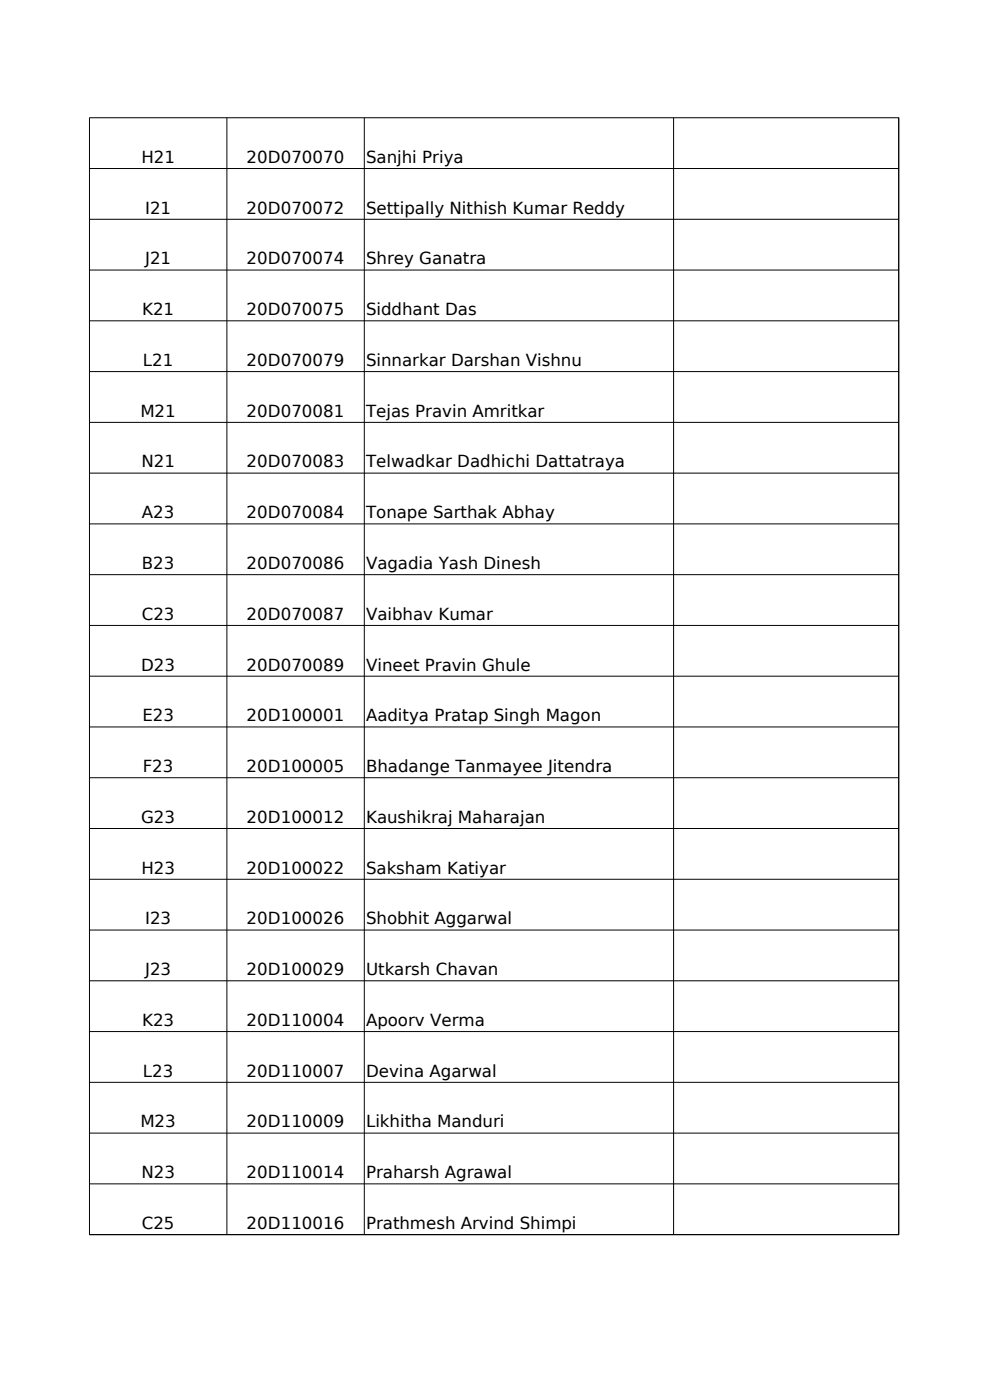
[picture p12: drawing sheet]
<svg xmlns="http://www.w3.org/2000/svg" width="210mm" height="297mm" viewBox="0 0 210 297" stroke-linecap="round" stroke-linejoin="round" font-family="sans-serif">
<defs><g id="words">
<g font-size="3.5">
<text x="30" y="34.6">H21</text>
<text x="52.3" y="34.6">20D070070</text>
<text x="77.6" y="34.6">Sanjhi Priya</text>
<text x="30.8" y="45.3">I21</text>
<text x="52.3" y="45.3">20D070072</text>
<text x="77.6" y="45.3">Settipally Nithish Kumar Reddy</text>
<text x="30.8" y="56.1">J21</text>
<text x="52.3" y="56.1">20D070074</text>
<text x="77.6" y="56.1">Shrey Ganatra</text>
<text x="30.1" y="66.9">K21</text>
<text x="52.3" y="66.9">20D070075</text>
<text x="77.6" y="66.9">Siddhant Das</text>
<text x="30.3" y="77.7">L21</text>
<text x="52.3" y="77.7">20D070079</text>
<text x="77.6" y="77.7">Sinnarkar Darshan Vishnu</text>
<text x="29.8" y="88.4">M21</text>
<text x="52.3" y="88.4">20D070081</text>
<text x="77.6" y="88.4">Tejas Pravin Amritkar</text>
<text x="30" y="99.2">N21</text>
<text x="52.3" y="99.2">20D070083</text>
<text x="77.6" y="99.2">Telwadkar Dadhichi Dattatraya</text>
<text x="30.1" y="110">A23</text>
<text x="52.3" y="110">20D070084</text>
<text x="77.6" y="110">Tonape Sarthak Abhay</text>
<text x="30.1" y="120.7">B23</text>
<text x="52.3" y="120.7">20D070086</text>
<text x="77.6" y="120.7">Vagadia Yash Dinesh</text>
<text x="30.1" y="131.5">C23</text>
<text x="52.3" y="131.5">20D070087</text>
<text x="77.6" y="131.5">Vaibhav Kumar</text>
<text x="30" y="142.3">D23</text>
<text x="52.3" y="142.3">20D070089</text>
<text x="77.6" y="142.3">Vineet Pravin Ghule</text>
<text x="30.2" y="153">E23</text>
<text x="52.3" y="153">20D100001</text>
<text x="77.6" y="153">Aaditya Pratap Singh Magon</text>
<text x="30.3" y="163.8">F23</text>
<text x="52.3" y="163.8">20D100005</text>
<text x="77.6" y="163.8">Bhadange Tanmayee Jitendra</text>
<text x="30" y="174.6">G23</text>
<text x="52.3" y="174.6">20D100012</text>
<text x="77.6" y="174.6">Kaushikraj Maharajan</text>
<text x="30" y="185.4">H23</text>
<text x="52.3" y="185.4">20D100022</text>
<text x="77.6" y="185.4">Saksham Katiyar</text>
<text x="30.8" y="196.1">I23</text>
<text x="52.3" y="196.1">20D100026</text>
<text x="77.6" y="196.1">Shobhit Aggarwal</text>
<text x="30.8" y="206.9">J23</text>
<text x="52.3" y="206.9">20D100029</text>
<text x="77.6" y="206.9">Utkarsh Chavan</text>
<text x="30.1" y="217.7">K23</text>
<text x="52.3" y="217.7">20D110004</text>
<text x="77.6" y="217.7">Apoorv Verma</text>
<text x="30.3" y="228.4">L23</text>
<text x="52.3" y="228.4">20D110007</text>
<text x="77.6" y="228.4">Devina Agarwal</text>
<text x="29.8" y="239.2">M23</text>
<text x="52.3" y="239.2">20D110009</text>
<text x="77.6" y="239.2">Likhitha Manduri</text>
<text x="30" y="249.9">N23</text>
<text x="52.3" y="249.9">20D110014</text>
<text x="77.6" y="249.9">Praharsh Agrawal</text>
<text x="30.1" y="260.7">C25</text>
<text x="52.3" y="260.7">20D110016</text>
<text x="77.6" y="260.7">Prathmesh Arvind Shimpi</text>
</g>
</g></defs>
<g fill="none" stroke="#000" stroke-width=".21">
<path d="M19 25h171.7l-.1 236.9h-171.6zM19 35.8h171.7M48.1 25v236.9M77.3 25v236.9M142.9 25v236.9M19 46.5h171.7M19 57.3h171.7M19 68.1h171.7M19 78.8h171.7M19 89.6h171.7M19 100.4h171.7M19 111.1h171.7"/>
<path d="M19 121.9h171.7M19 132.7h171.7M19 143.5h171.7M19 154.2h171.7M19 165h171.7M19 175.8h171.7M19 186.5h171.7M19 197.3h171.7M19 208.1h171.7M19 218.8h171.7M19 229.6h171.7M19 240.4h171.7"/>
<path d="M19 251.2h171.7"/>
</g>
<use href="#words"/>
</svg>
